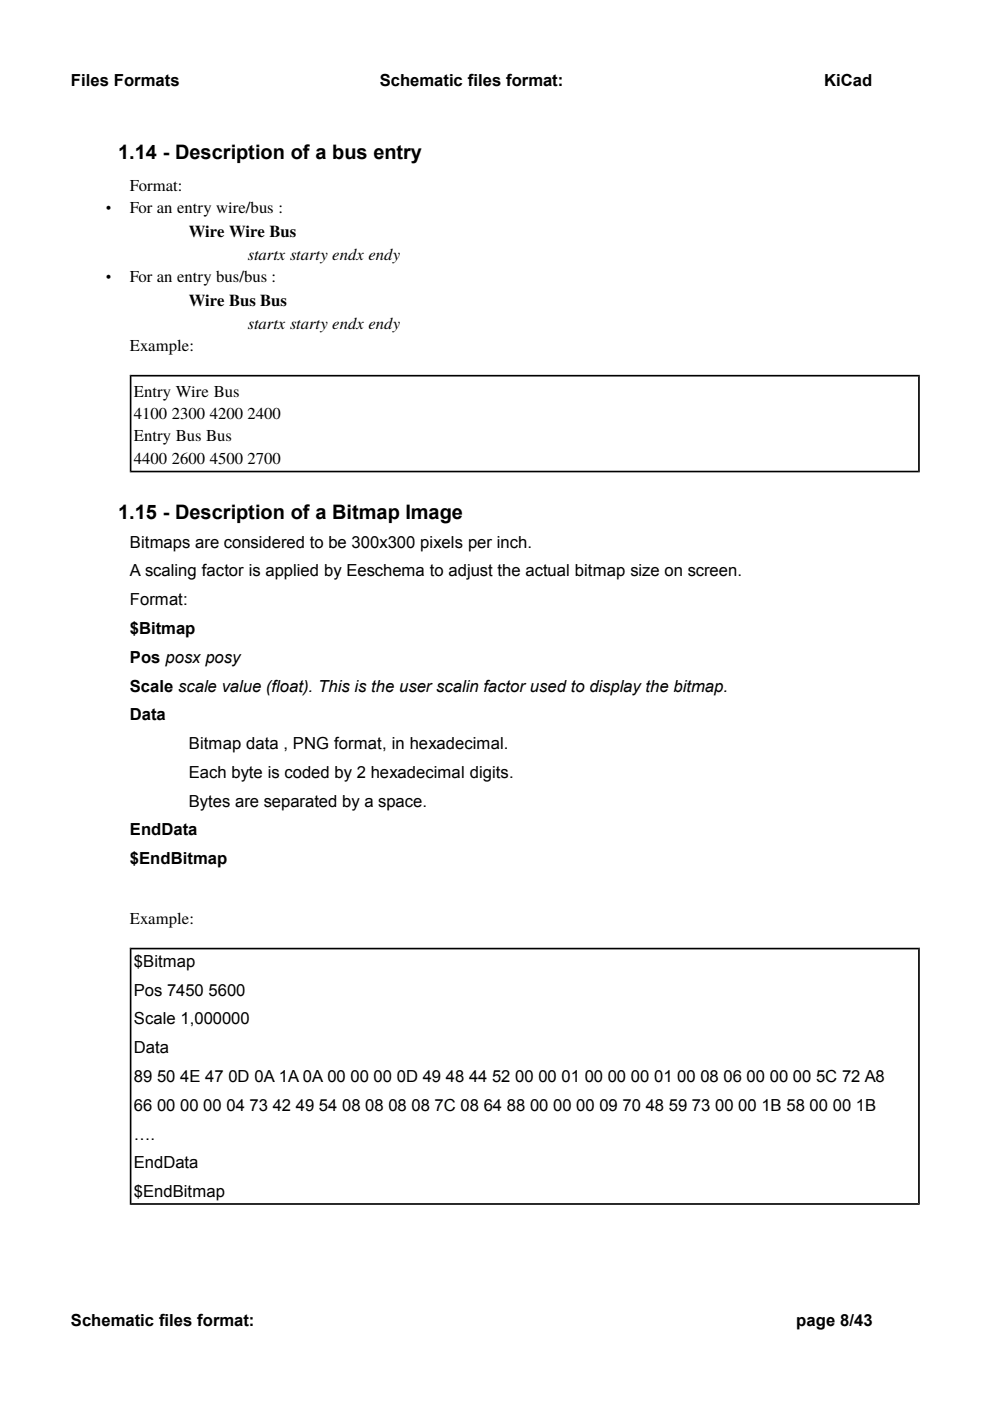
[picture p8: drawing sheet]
<svg xmlns="http://www.w3.org/2000/svg" width="210mm" height="297mm" viewBox="0 0 210 297" stroke-linecap="round" stroke-linejoin="round" font-family="sans-serif">
<defs><g id="words">
<g font-size="4.2">
<text x="25" y="33.8">1.14 - Description of a bus entry</text>
<text x="25" y="110">1.15 - Description of a Bitmap Image</text>
</g>
<g font-size="3.5">
<text x="15" y="18.2">Files Formats</text>
<text x="80.5" y="18.2">Schematic files format:</text>
<text x="174.8" y="18.2">KiCad</text>
<text x="27.6" y="40.4">Format:</text>
<text x="27.5" y="45.2">For an entry wire/bus :</text>
<text x="40" y="50.2">Wire Wire Bus</text>
<text x="27.5" y="59.8">For an entry bus/bus :</text>
<text x="52.5" y="55.2">startx starty endx endy</text>
<text x="40" y="64.8">Wire Bus Bus</text>
<text x="52.5" y="69.8">startx starty endx endy</text>
<text x="27.6" y="74.5">Example:</text>
<text x="28.4" y="84.1">Entry Wire Bus</text>
<text x="28.4" y="88.8">4100 2300 4200 2400</text>
<text x="28.4" y="93.6">Entry Bus Bus</text>
<text x="28.4" y="98.3">4400 2600 4500 2700</text>
<text x="27.6" y="116.1">Bitmaps are considered to be 300x300 pixels per inch.</text>
<text x="27.6" y="122.2">A scaling factor is applied by Eeschema to adjust the actual bitmap size on screen.</text>
<text x="27.6" y="128.3">Format:</text>
<text x="27.6" y="134.4">$Bitmap</text>
<text x="27.6" y="140.5">Pos posx posy</text>
<text x="27.6" y="146.6">Scale scale value (float). This is the user scalin factor used to display the bitmap.</text>
<text x="27.6" y="152.7">Data</text>
<text x="40" y="158.8">Bitmap data , PNG format, in hexadecimal.</text>
<text x="40" y="164.9">Each byte is coded by 2 hexadecimal digits.</text>
<text x="40" y="171">Bytes are separated by a space.</text>
<text x="27.6" y="177.1">EndData</text>
<text x="27.6" y="183.2">$EndBitmap</text>
<text x="27.6" y="195.9">Example:</text>
<text x="28.4" y="205">$Bitmap</text>
<text x="28.4" y="211.1">Pos 7450 5600</text>
<text x="28.4" y="217.2">Scale 1,000000</text>
<text x="28.4" y="223.3">Data</text>
<text x="28.4" y="229.4">89 50 4E 47 0D 0A 1A 0A 00 00 00 0D 49 48 44 52 00 00 01 00 00 00 01 00 08 06 00 00 00 5C 72 A8</text>
<text x="28.4" y="235.5">66 00 00 00 04 73 42 49 54 08 08 08 08 7C 08 64 88 00 00 00 09 70 48 59 73 00 00 1B 58 00 00 1B</text>
<text x="28.4" y="241.6">….</text>
<text x="28.4" y="247.7">EndData</text>
<text x="28.4" y="253.8">$EndBitmap</text>
<text x="15" y="281.2">Schematic files format:</text>
<text x="168.8" y="281.2">page 8/43</text>
</g>
<g font-size="3.2">
<text x="22.5" y="45.2">•</text>
<text x="22.5" y="59.8">•</text>
</g>
</g></defs>
<g fill="#000">
<path d="M27.5 79.5h167.5l-.3 .3h-166.8z" fill-rule="evenodd"/>
<path d="M27.5 79.5l.4 .3v20l-.4 .4z" fill-rule="evenodd"/>
<path d="M194.7 79.8l.3-.3v20.7l-.3-.4z" fill-rule="evenodd"/>
<path d="M27.7 100l.2-.2h166.8l.3 .4h-167.5z" fill-rule="evenodd"/>
<path d="M27.5 200.9h167.5l-.3 .4h-166.8z" fill-rule="evenodd"/>
<path d="M27.5 200.9l.4 .4v53.8l-.4 .3z" fill-rule="evenodd"/>
<path d="M194.8 201.1l.2-.2v54.5l-.3-.3v-53.8z" fill-rule="evenodd"/>
<path d="M27.5 255.4l.4-.3h166.8l.3 .3z" fill-rule="evenodd"/>
</g>
<use href="#words"/>
</svg>
